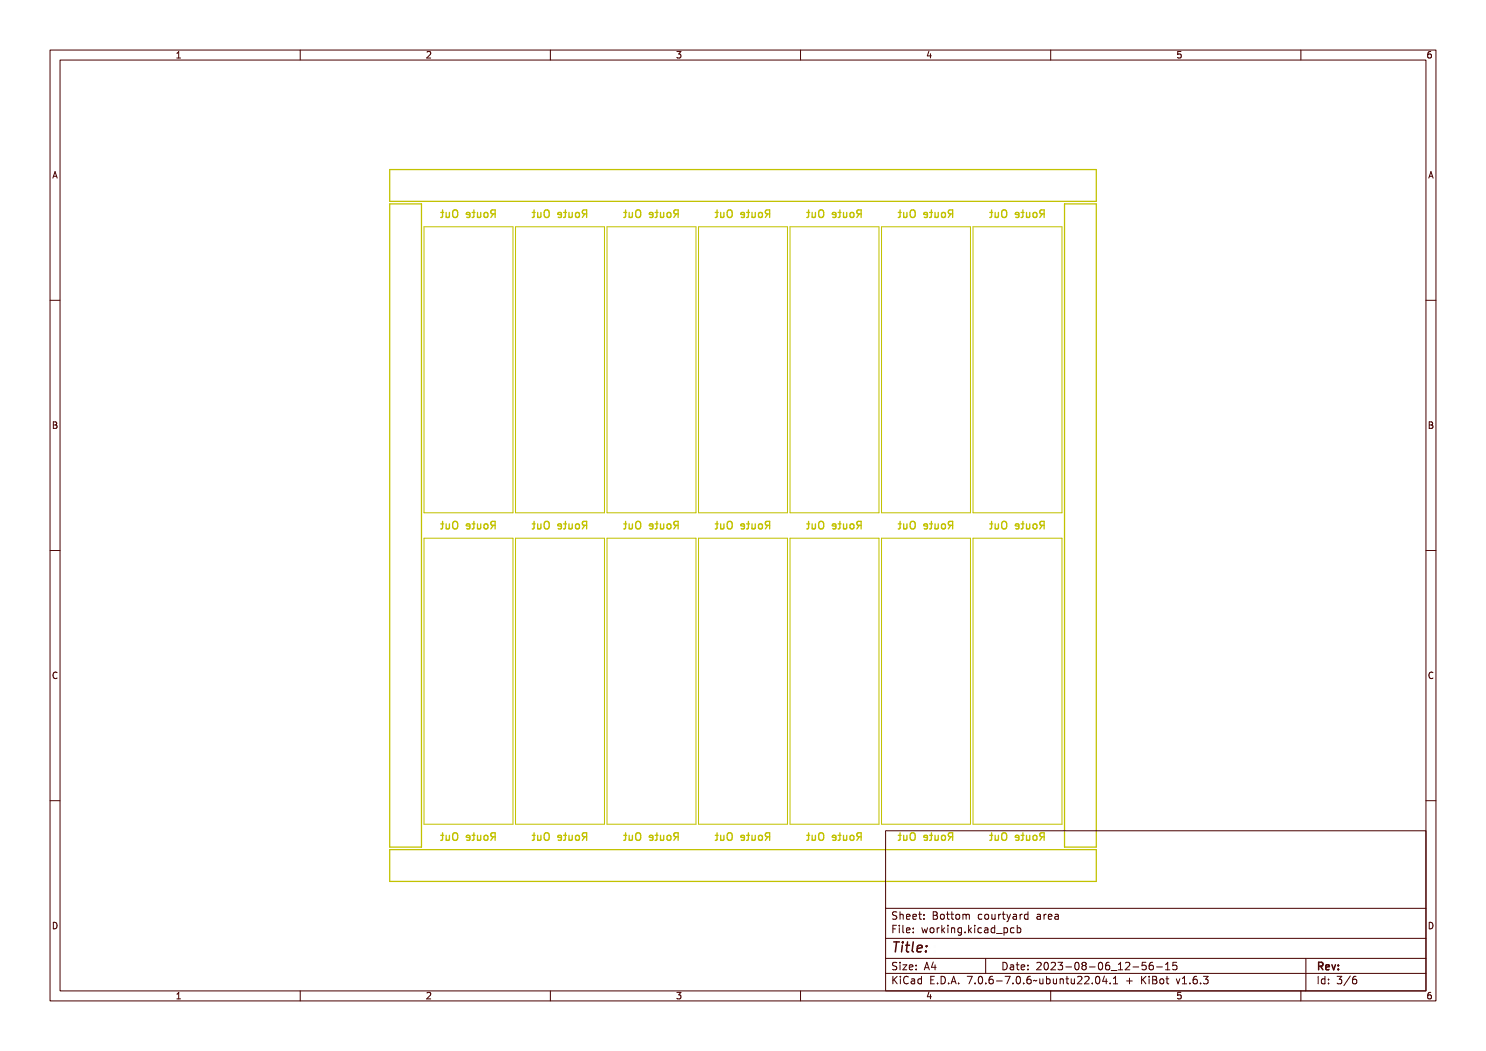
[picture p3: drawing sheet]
<svg xmlns="http://www.w3.org/2000/svg" width="297mm" height="210mm" viewBox="0 0 297 210" stroke-linecap="round" stroke-linejoin="round" font-family="sans-serif">
<defs><g id="words">
<text font-size="2.7" fill="#480000" x="178" y="190.3">Title:</text>
<g font-size="2" fill="#c2c200">
<text x="88.2" y="43.5">Route Out</text>
<text x="106.5" y="43.5">Route Out</text>
<text x="124.8" y="43.5">Route Out</text>
<text x="143" y="43.5">Route Out</text>
<text x="161.3" y="43.5">Route Out</text>
<text x="179.6" y="43.5">Route Out</text>
<text x="197.9" y="43.5">Route Out</text>
<text x="88.2" y="105.8">Route Out</text>
<text x="106.5" y="105.8">Route Out</text>
<text x="124.8" y="105.8">Route Out</text>
<text x="143" y="105.8">Route Out</text>
<text x="161.3" y="105.8">Route Out</text>
<text x="179.6" y="105.8">Route Out</text>
<text x="197.9" y="105.8">Route Out</text>
<text x="88.2" y="168">Route Out</text>
<text x="106.5" y="168">Route Out</text>
<text x="124.8" y="168">Route Out</text>
<text x="143" y="168">Route Out</text>
<text x="161.3" y="168">Route Out</text>
<text x="179.6" y="168">Route Out</text>
<text x="197.9" y="168">Route Out</text>
</g>
<g font-size="2" fill="#480000">
<text x="178" y="183.7">Sheet: Bottom courtyard area</text>
<text x="178" y="186.5">File: working.kicad_pcb</text>
<text x="178" y="193.9">Size: A4</text>
<text x="178" y="196.6">KiCad E.D.A. 7.0.6-7.0.6~ubuntu22.04.1 + KiBot v1.6.3</text>
<text x="200" y="193.9">Date: 2023-08-06_12-56-15</text>
<text x="263" y="196.6">Id: 3/6</text>
<text x="263" y="193.9">Rev:</text>
</g>
<g font-size="1.7" fill="#480000">
<text x="35" y="11.7">1</text>
<text x="85" y="11.7">2</text>
<text x="135" y="11.7">3</text>
<text x="185" y="11.7">4</text>
<text x="235" y="11.7">5</text>
<text x="285" y="11.7">6</text>
<text x="10.5" y="35.7">A</text>
<text x="285.5" y="35.7">A</text>
<text x="10.5" y="85.6">B</text>
<text x="285.5" y="85.6">B</text>
<text x="10.5" y="135.7">C</text>
<text x="285.5" y="135.7">C</text>
<text x="10.5" y="185.6">D</text>
<text x="285.5" y="185.6">D</text>
<text x="35" y="199.7">1</text>
<text x="85" y="199.7">2</text>
<text x="135" y="199.7">3</text>
<text x="185" y="199.7">4</text>
<text x="235" y="199.7">5</text>
<text x="285" y="199.7">6</text>
</g>
</g></defs>
<g fill="none" stroke="#c2c200" stroke-width=".2">
<path d="M84.7 45.3h17.8v57.2h-17.8zM103 45.3h17.8v57.2h-17.8zM121.3 45.3h17.8v57.2h-17.8zM139.6 45.3h17.8v57.2h-17.8zM157.9 45.3h17.8v57.2h-17.8zM176.2 45.3h17.8v57.2h-17.8zM194.5 45.3h17.8v57.2h-17.8zM84.7 107.5h17.8v57.2h-17.8zM103 107.5h17.8v57.2h-17.8zM121.3 107.5h17.8v57.2h-17.8zM139.6 107.5h17.8v57.2h-17.8zM157.9 107.5h17.8v57.2h-17.8z"/>
<path d="M176.2 107.5h17.8v57.2h-17.8zM194.5 107.5h17.8v57.2h-17.8z"/>
</g>
<path d="M77.9 33.9h141.2v6.3h-141.2zM77.9 40.7h6.3v128.6h-6.3zM212.8 40.7h6.3v128.6h-6.3zM77.9 169.8h141.2v6.3h-141.2z" fill="none" stroke="#c2c200" stroke-width=".25"/>
<g fill="none" stroke="#c2c200" stroke-width=".27">
<path d="M88.3 42.1a.74 .74 0 0 1 .9 .2v.3l-.3 .2 .5 .7h-.2l-.3-.5-.2-.1h-.2v.6h-.2zM88.5 42.2h.2a.26 .26 0 0 1 .3 .3 .26 .26 0 0 1-.3 .2h-.2zM89.8 42.7l.1-.1a.4 .4 0 0 1 .4 .4 .4 .4 0 0 1-.4 .4l-.2-.2zM90.8 42.4h.2v.8l.2 .2 .2-.2 .1-.8h.1v1.1h-.1v-.1a.36 .36 0 0 1-.5 .1 .36 .36 0 0 1-.2-.4zM92.2 42.1h.2v.3h.4v.2h-.4v.7l.4 .1v.1h-.4l-.1-.2-.1-.7h-.3v-.2h.3zM93.3 42.6a.49 .49 0 0 1 .6-.1 .49 .49 0 0 1 .2 .5h-.8a.42 .42 0 0 0 .3 .4 .42 .42 0 0 0 .5-.1 .48 .48 0 0 1-.5 .3 .48 .48 0 0 1-.4-.3zM93.4 42.6h.4l.1 .3h-.5zM95.8 42.1a.54 .54 0 0 1 .6 .1 .54 .54 0 0 1 .2 .6 .54 .54 0 0 1-.5 .8 .54 .54 0 0 1-.5-.8zM95.9 42.2a.57 .57 0 0 1 .4 .9l-.1 .3a.57 .57 0 0 1-.4-1zM96.9 42.4h.1l.1 .8 .2 .2 .2-.2v-.8h.2v1.1h-.2v-.1a.36 .36 0 0 1-.4 .1 .36 .36 0 0 1-.2-.4zM98.3 42.1h.2v.3h.4v.2h-.4v.7l.4 .1v.1h-.4l-.2-.2v-.7h-.3v-.2h.3zM106.6 42.1a.74 .74 0 0 1 .9 .2v.3l-.3 .2 .5 .7h-.2l-.3-.5-.2-.1h-.2v.6h-.2z"/>
<path d="M106.8 42.2h.2a.26 .26 0 0 1 .3 .3 .26 .26 0 0 1-.3 .2h-.2zM108.1 42.7l.1-.1a.4 .4 0 0 1 .4 .4 .4 .4 0 0 1-.4 .4l-.2-.2zM109.1 42.4h.2v.8l.2 .2 .2-.2v-.8h.2v1.1h-.2v-.1a.36 .36 0 0 1-.4 .1 .36 .36 0 0 1-.2-.4zM110.5 42.1h.2v.3h.4v.2h-.4v.7l.4 .1v.1h-.4l-.1-.2-.1-.7h-.3v-.2h.3zM111.6 42.6a.49 .49 0 0 1 .6-.1 .49 .49 0 0 1 .2 .5h-.8a.42 .42 0 0 0 .3 .4 .42 .42 0 0 0 .5-.1 .48 .48 0 0 1-.5 .3 .48 .48 0 0 1-.4-.3zM111.7 42.6h.4l.1 .3h-.6zM114.1 42.1a.54 .54 0 0 1 .6 .1 .54 .54 0 0 1 .1 .6 .54 .54 0 0 1-.4 .8 .54 .54 0 0 1-.5-.8zM114.2 42.2a.57 .57 0 0 1 .4 .9l-.1 .3a.57 .57 0 0 1-.4-1zM115.2 42.4h.1v.8l.2 .2 .3-.2v-.8h.2v1.1h-.2v-.1a.36 .36 0 0 1-.4 .1 .36 .36 0 0 1-.2-.4zM116.6 42.1h.2v.3h.4v.2h-.4v.7l.4 .1v.1h-.4l-.2-.2v-.7h-.3v-.2h.3zM124.9 42.1a.74 .74 0 0 1 .9 .2v.3l-.3 .2 .5 .7h-.2l-.3-.5-.2-.1h-.2v.6h-.2zM125.1 42.2h.2a.26 .26 0 0 1 .3 .3 .26 .26 0 0 1-.3 .2h-.2z"/>
<path d="M126.4 42.7l.1-.1a.4 .4 0 0 1 .4 .4 .4 .4 0 0 1-.4 .4l-.2-.2zM127.4 42.4h.2v.8l.2 .2 .2-.2v-.8h.2v1.1h-.2v-.1a.36 .36 0 0 1-.4 .1 .36 .36 0 0 1-.2-.4zM128.8 42.1h.2v.3h.4v.2h-.4v.7l.4 .1v.1h-.4l-.2-.2v-.7h-.3v-.2h.3zM129.9 42.6a.49 .49 0 0 1 .6-.1 .49 .49 0 0 1 .2 .5h-.8a.42 .42 0 0 0 .3 .4 .42 .42 0 0 0 .5-.1 .48 .48 0 0 1-.5 .3 .48 .48 0 0 1-.4-.3zM130 42.6h.4l.1 .3h-.6zM132.4 42.1a.54 .54 0 0 1 .6 .1 .54 .54 0 0 1 .1 .6 .54 .54 0 0 1-.5 .8 .54 .54 0 0 1-.5-.8zM132.5 42.2a.57 .57 0 0 1 .4 .9l-.1 .3a.57 .57 0 0 1-.4-1zM133.4 42.4h.2v.8l.2 .2 .3-.2v-.8h.2v1.1h-.2v-.1a.36 .36 0 0 1-.4 .1 .36 .36 0 0 1-.3-.4zM134.9 42.1h.2v.3h.4v.2h-.4v.7l.4 .1v.1h-.4l-.2-.2v-.7h-.3v-.2h.3zM143.2 42.1a.74 .74 0 0 1 .9 .2v.3l-.3 .2 .5 .7h-.3l-.2-.5-.2-.1h-.2v.6h-.2zM143.4 42.2h.2a.26 .26 0 0 1 .3 .3 .26 .26 0 0 1-.3 .2h-.2zM144.7 42.7v-.1a.4 .4 0 0 1 .4 .4 .4 .4 0 0 1-.4 .4l-.1-.2z"/>
<path d="M145.7 42.4h.1l.1 .8 .2 .2 .2-.2v-.8h.2v1.1h-.2v-.1a.36 .36 0 0 1-.4 .1 .36 .36 0 0 1-.2-.4zM147.1 42.1h.2v.3h.4v.2h-.4v.7l.4 .1v.1h-.4l-.2-.2v-.7h-.3v-.2h.3zM148.2 42.6a.49 .49 0 0 1 .6-.1 .49 .49 0 0 1 .2 .5h-.8a.42 .42 0 0 0 .3 .4 .42 .42 0 0 0 .4-.1 .48 .48 0 0 1-.4 .3 .48 .48 0 0 1-.4-.3zM148.3 42.6h.3l.2 .3h-.6zM150.7 42.1a.54 .54 0 0 1 .6 .1 .54 .54 0 0 1 .1 .6 .54 .54 0 0 1-.5 .8 .54 .54 0 0 1-.5-.8zM150.8 42.2a.57 .57 0 0 1 .4 .9l-.1 .3a.57 .57 0 0 1-.4-1zM151.7 42.4h.2v.8l.2 .2 .3-.2v-.8h.2v1.1h-.2v-.1a.36 .36 0 0 1-.5 .1 .36 .36 0 0 1-.2-.4zM153.2 42.1h.2v.3h.4v.2h-.4v.7l.4 .1v.1h-.4l-.2-.2v-.7h-.3v-.2h.3zM161.5 42.1a.74 .74 0 0 1 .9 .2v.3l-.3 .2 .4 .7h-.2l-.2-.5-.2-.1h-.2v.6h-.2zM161.7 42.2h.2a.26 .26 0 0 1 .3 .3 .26 .26 0 0 1-.3 .2h-.2zM162.9 42.7l.1-.1a.4 .4 0 0 1 .4 .4 .4 .4 0 0 1-.4 .4l-.1-.2zM163.9 42.4h.2v.8l.2 .2 .3-.2v-.8h.2v1.1h-.2v-.1a.36 .36 0 0 1-.4 .1 .36 .36 0 0 1-.3-.4z"/>
<path d="M165.4 42.1h.2v.3h.4v.2h-.4v.7l.4 .1v.1h-.4l-.2-.2v-.7h-.3v-.2h.3zM166.4 42.6a.49 .49 0 0 1 .6-.1 .49 .49 0 0 1 .3 .5h-.8a.42 .42 0 0 0 .3 .4 .42 .42 0 0 0 .4-.1 .48 .48 0 0 1-.4 .3 .48 .48 0 0 1-.4-.3zM166.6 42.6h.3l.2 .3h-.6zM168.9 42.1a.54 .54 0 0 1 .7 .1 .54 .54 0 0 1 .1 .6 .54 .54 0 0 1-.5 .8 .54 .54 0 0 1-.5-.8zM169.1 42.2a.57 .57 0 0 1 .4 .9l-.2 .3a.57 .57 0 0 1-.3-1zM170 42.4h.2v.8l.2 .2 .3-.2v-.8h.2v1.1h-.2v-.1a.36 .36 0 0 1-.5 .1 .36 .36 0 0 1-.2-.4zM171.5 42.1h.1v.3h.4v.2h-.4l.1 .7 .3 .1v.1h-.3l-.2-.2v-.7h-.3v-.2h.3zM179.8 42.1a.74 .74 0 0 1 .8 .2l.1 .3-.3 .2 .4 .7h-.2l-.2-.5-.3-.1h-.1v.6h-.2zM180 42.2h.2a.26 .26 0 0 1 .3 .3 .26 .26 0 0 1-.3 .2h-.2zM181.2 42.7l.1-.1a.4 .4 0 0 1 .4 .4 .4 .4 0 0 1-.4 .4l-.1-.2zM182.2 42.4h.2v.8l.2 .2 .3-.2v-.8h.2v1.1h-.2v-.1a.36 .36 0 0 1-.4 .1 .36 .36 0 0 1-.3-.4zM183.7 42.1h.2v.3h.4v.2h-.4v.7l.4 .1v.1h-.4l-.2-.2v-.7h-.3v-.2h.3z"/>
<path d="M184.7 42.6a.49 .49 0 0 1 .6-.1 .49 .49 0 0 1 .3 .5h-.8a.42 .42 0 0 0 .3 .4 .42 .42 0 0 0 .4-.1 .48 .48 0 0 1-.4 .3 .48 .48 0 0 1-.4-.3zM184.9 42.6h.3l.2 .3h-.6zM187.2 42.1a.54 .54 0 0 1 .7 .1 .54 .54 0 0 1 .1 .6 .54 .54 0 0 1-.5 .8 .54 .54 0 0 1-.5-.8zM187.4 42.2a.57 .57 0 0 1 .4 .9l-.2 .3a.57 .57 0 0 1-.3-1zM188.3 42.4h.2v.8l.2 .2 .2-.2 .1-.8h.1v1.1h-.1v-.1a.36 .36 0 0 1-.5 .1 .36 .36 0 0 1-.2-.4zM189.7 42.1h.2v.3h.4v.2h-.4v.7l.4 .1v.1h-.4l-.1-.2-.1-.7h-.3v-.2h.3zM198.1 42.1a.74 .74 0 0 1 .8 .2v.3l-.2 .2 .4 .7h-.2l-.2-.5-.3-.1h-.2v.6h-.1zM198.2 42.2h.3a.26 .26 0 0 1 .3 .3 .26 .26 0 0 1-.3 .2h-.3zM199.5 42.7l.1-.1a.4 .4 0 0 1 .4 .4 .4 .4 0 0 1-.4 .4l-.1-.2zM200.5 42.4h.2v.8l.2 .2 .3-.2v-.8h.2v1.1h-.2v-.1a.36 .36 0 0 1-.5 .1 .36 .36 0 0 1-.2-.4zM202 42.1h.2v.3h.4v.2h-.4v.7l.4 .1v.1h-.4l-.2-.2v-.7h-.3v-.2h.3zM203 42.6a.49 .49 0 0 1 .6-.1 .49 .49 0 0 1 .3 .5h-.8a.42 .42 0 0 0 .2 .4 .42 .42 0 0 0 .5-.1 .48 .48 0 0 1-.4 .3 .48 .48 0 0 1-.5-.3z"/>
<path d="M203.2 42.6h.3l.2 .3h-.6zM205.5 42.1a.54 .54 0 0 1 .6 .1 .54 .54 0 0 1 .2 .6 .54 .54 0 0 1-.5 .8 .54 .54 0 0 1-.5-.8zM205.7 42.2a.57 .57 0 0 1 .3 .9l-.1 .3a.57 .57 0 0 1-.4-1zM206.6 42.4h.2v.8l.2 .2 .2-.2 .1-.8h.1v1.1h-.1v-.1a.36 .36 0 0 1-.5 .1 .36 .36 0 0 1-.2-.4zM208 42.1h.2v.3h.4v.2h-.4v.7l.4 .1v.1h-.4l-.1-.2-.1-.7h-.3v-.2h.3zM88.3 104.3a.74 .74 0 0 1 .9 .2v.3l-.3 .3 .5 .7h-.2l-.3-.5-.2-.2h-.2v.7h-.2zM88.5 104.5h.2a.26 .26 0 0 1 .3 .2 .26 .26 0 0 1-.3 .3h-.2zM89.8 104.9l.1-.1a.4 .4 0 0 1 .4 .4 .4 .4 0 0 1-.4 .4l-.2-.2zM90.8 104.7h.2v.8l.2 .1 .2-.2 .1-.7h.1v1.1h-.1v-.2a.36 .36 0 0 1-.5 .2 .36 .36 0 0 1-.2-.5zM92.2 104.3h.2v.4h.4v.1h-.4v.7l.4 .1v.2l-.4-.1-.1-.1-.1-.8h-.3v-.1h.3zM93.3 104.8a.49 .49 0 0 1 .6-.1 .49 .49 0 0 1 .2 .6h-.8a.42 .42 0 0 0 .3 .3 .42 .42 0 0 0 .5-.1 .48 .48 0 0 1-.5 .3 .48 .48 0 0 1-.4-.3zM93.4 104.9l.4-.1 .1 .3h-.5z"/>
<path d="M95.8 104.3a.54 .54 0 0 1 .6 .1 .54 .54 0 0 1 .2 .6 .54 .54 0 0 1-.5 .8 .54 .54 0 0 1-.5-.8zM95.9 104.5a.57 .57 0 0 1 .4 .9l-.1 .2a.57 .57 0 0 1-.4-.9zM96.9 104.7h.1l.1 .8 .2 .1 .2-.2v-.7h.2v1.1h-.2v-.2a.36 .36 0 0 1-.4 .2 .36 .36 0 0 1-.2-.5zM98.3 104.3h.2v.4h.4v.1h-.4v.7l.4 .1v.2l-.4-.1-.2-.1v-.8h-.3v-.1h.3zM106.6 104.3a.74 .74 0 0 1 .9 .2v.3l-.3 .3 .5 .7h-.2l-.3-.5-.2-.2h-.2v.7h-.2zM106.8 104.5h.2a.26 .26 0 0 1 .3 .2 .26 .26 0 0 1-.3 .3h-.2zM108.1 104.9l.1-.1a.4 .4 0 0 1 .4 .4 .4 .4 0 0 1-.4 .4l-.2-.2zM109.1 104.7h.2v.8l.2 .1 .2-.2v-.7h.2v1.1h-.2v-.2a.36 .36 0 0 1-.4 .2 .36 .36 0 0 1-.2-.5zM110.5 104.3h.2v.4h.4v.1h-.4v.7l.4 .1v.2l-.4-.1-.1-.1-.1-.8h-.3v-.1h.3zM111.6 104.8a.49 .49 0 0 1 .6-.1 .49 .49 0 0 1 .2 .6h-.8a.42 .42 0 0 0 .3 .3 .42 .42 0 0 0 .5-.1 .48 .48 0 0 1-.5 .3 .48 .48 0 0 1-.4-.3zM111.7 104.9l.4-.1 .1 .3h-.6zM114.1 104.3a.54 .54 0 0 1 .6 .1 .54 .54 0 0 1 .1 .6 .54 .54 0 0 1-.4 .8 .54 .54 0 0 1-.5-.8z"/>
<path d="M114.2 104.5a.57 .57 0 0 1 .4 .9l-.1 .2a.57 .57 0 0 1-.4-.9zM115.2 104.7h.1v.8l.2 .1 .3-.2v-.7h.2v1.1h-.2v-.2a.36 .36 0 0 1-.4 .2 .36 .36 0 0 1-.2-.5zM116.6 104.3h.2v.4h.4v.1h-.4v.7l.4 .1v.2l-.4-.1-.2-.1v-.8h-.3v-.1h.3zM124.9 104.3a.74 .74 0 0 1 .9 .2v.3l-.3 .3 .5 .7h-.2l-.3-.5-.2-.2h-.2v.7h-.2zM125.1 104.5h.2a.26 .26 0 0 1 .3 .2 .26 .26 0 0 1-.3 .3h-.2zM126.4 104.9l.1-.1a.4 .4 0 0 1 .4 .4 .4 .4 0 0 1-.4 .4l-.2-.2zM127.4 104.7h.2v.8l.2 .1 .2-.2v-.7h.2v1.1h-.2v-.2a.36 .36 0 0 1-.4 .2 .36 .36 0 0 1-.2-.5zM128.8 104.3h.2v.4h.4v.1h-.4v.7l.4 .1v.2l-.4-.1-.2-.1v-.8h-.3v-.1h.3zM129.9 104.8a.49 .49 0 0 1 .6-.1 .49 .49 0 0 1 .2 .6h-.8a.42 .42 0 0 0 .3 .3 .42 .42 0 0 0 .5-.1 .48 .48 0 0 1-.5 .3 .48 .48 0 0 1-.4-.3zM130 104.9l.4-.1 .1 .3h-.6zM132.4 104.3a.54 .54 0 0 1 .6 .1 .54 .54 0 0 1 .1 .6 .54 .54 0 0 1-.5 .8 .54 .54 0 0 1-.5-.8zM132.5 104.5a.57 .57 0 0 1 .4 .9l-.1 .2a.57 .57 0 0 1-.4-.9z"/>
<path d="M133.4 104.7h.2v.8l.2 .1 .3-.2v-.7h.2v1.1h-.2v-.2a.36 .36 0 0 1-.4 .2 .36 .36 0 0 1-.3-.5zM134.9 104.3h.2v.4h.4v.1h-.4v.7l.4 .1v.2l-.4-.1-.2-.1v-.8h-.3v-.1h.3zM143.2 104.3a.74 .74 0 0 1 .9 .2v.3l-.3 .3 .5 .7h-.3l-.2-.5-.2-.2h-.2v.7h-.2zM143.4 104.5h.2a.26 .26 0 0 1 .3 .2 .26 .26 0 0 1-.3 .3h-.2zM144.7 104.9v-.1a.4 .4 0 0 1 .4 .4 .4 .4 0 0 1-.4 .4l-.1-.2zM145.7 104.7h.1l.1 .8 .2 .1 .2-.2v-.7h.2v1.1h-.2v-.2a.36 .36 0 0 1-.4 .2 .36 .36 0 0 1-.2-.5zM147.1 104.3h.2v.4h.4v.1h-.4v.7l.4 .1v.2l-.4-.1-.2-.1v-.8h-.3v-.1h.3zM148.2 104.8a.49 .49 0 0 1 .6-.1 .49 .49 0 0 1 .2 .6h-.8a.42 .42 0 0 0 .3 .3 .42 .42 0 0 0 .4-.1 .48 .48 0 0 1-.4 .3 .48 .48 0 0 1-.4-.3zM148.3 104.9l.3-.1 .2 .3h-.6zM150.7 104.3a.54 .54 0 0 1 .6 .1 .54 .54 0 0 1 .1 .6 .54 .54 0 0 1-.5 .8 .54 .54 0 0 1-.5-.8zM150.8 104.5a.57 .57 0 0 1 .4 .9l-.1 .2a.57 .57 0 0 1-.4-.9zM151.7 104.7h.2v.8l.2 .1 .3-.2v-.7h.2v1.1h-.2v-.2a.36 .36 0 0 1-.5 .2 .36 .36 0 0 1-.2-.5z"/>
<path d="M153.2 104.3h.2v.4h.4v.1h-.4v.7l.4 .1v.2l-.4-.1-.2-.1v-.8h-.3v-.1h.3zM161.5 104.3a.74 .74 0 0 1 .9 .2v.3l-.3 .3 .4 .7h-.2l-.2-.5-.2-.2h-.2v.7h-.2zM161.7 104.5h.2a.26 .26 0 0 1 .3 .2 .26 .26 0 0 1-.3 .3h-.2zM162.9 104.9l.1-.1a.4 .4 0 0 1 .4 .4 .4 .4 0 0 1-.4 .4l-.1-.2zM163.9 104.7h.2v.8l.2 .1 .3-.2v-.7h.2v1.1h-.2v-.2a.36 .36 0 0 1-.4 .2 .36 .36 0 0 1-.3-.5zM165.4 104.3h.2v.4h.4v.1h-.4v.7l.4 .1v.2l-.4-.1-.2-.1v-.8h-.3v-.1h.3zM166.4 104.8a.49 .49 0 0 1 .6-.1 .49 .49 0 0 1 .3 .6h-.8a.42 .42 0 0 0 .3 .3 .42 .42 0 0 0 .4-.1 .48 .48 0 0 1-.4 .3 .48 .48 0 0 1-.4-.3zM166.6 104.9l.3-.1 .2 .3h-.6zM168.9 104.3a.54 .54 0 0 1 .7 .1 .54 .54 0 0 1 .1 .6 .54 .54 0 0 1-.5 .8 .54 .54 0 0 1-.5-.8zM169.1 104.5a.57 .57 0 0 1 .4 .9l-.2 .2a.57 .57 0 0 1-.3-.9zM170 104.7h.2v.8l.2 .1 .3-.2v-.7h.2v1.1h-.2v-.2a.36 .36 0 0 1-.5 .2 .36 .36 0 0 1-.2-.5zM171.5 104.3h.1v.4h.4v.1h-.4l.1 .7 .3 .1v.2l-.3-.1-.2-.1v-.8h-.3v-.1h.3z"/>
<path d="M179.8 104.3a.74 .74 0 0 1 .8 .2l.1 .3-.3 .3 .4 .7h-.2l-.2-.5-.3-.2h-.1v.7h-.2zM180 104.5h.2a.26 .26 0 0 1 .3 .2 .26 .26 0 0 1-.3 .3h-.2zM181.2 104.9l.1-.1a.4 .4 0 0 1 .4 .4 .4 .4 0 0 1-.4 .4l-.1-.2zM182.2 104.7h.2v.8l.2 .1 .3-.2v-.7h.2v1.1h-.2v-.2a.36 .36 0 0 1-.4 .2 .36 .36 0 0 1-.3-.5zM183.7 104.3h.2v.4h.4v.1h-.4v.7l.4 .1v.2l-.4-.1-.2-.1v-.8h-.3v-.1h.3zM184.7 104.8a.49 .49 0 0 1 .6-.1 .49 .49 0 0 1 .3 .6h-.8a.42 .42 0 0 0 .3 .3 .42 .42 0 0 0 .4-.1 .48 .48 0 0 1-.4 .3 .48 .48 0 0 1-.4-.3zM184.9 104.9l.3-.1 .2 .3h-.6zM187.2 104.3a.54 .54 0 0 1 .7 .1 .54 .54 0 0 1 .1 .6 .54 .54 0 0 1-.5 .8 .54 .54 0 0 1-.5-.8zM187.4 104.5a.57 .57 0 0 1 .4 .9l-.2 .2a.57 .57 0 0 1-.3-.9zM188.3 104.7h.2v.8l.2 .1 .2-.2 .1-.7h.1v1.1h-.1v-.2a.36 .36 0 0 1-.5 .2 .36 .36 0 0 1-.2-.5zM189.7 104.3h.2v.4h.4v.1h-.4v.7l.4 .1v.2l-.4-.1-.1-.1-.1-.8h-.3v-.1h.3zM198.1 104.3a.74 .74 0 0 1 .8 .2v.3l-.2 .3 .4 .7h-.2l-.2-.5-.3-.2h-.2v.7h-.1z"/>
<path d="M198.2 104.5h.3a.26 .26 0 0 1 .3 .2 .26 .26 0 0 1-.3 .3h-.3zM199.5 104.9l.1-.1a.4 .4 0 0 1 .4 .4 .4 .4 0 0 1-.4 .4l-.1-.2zM200.5 104.7h.2v.8l.2 .1 .3-.2v-.7h.2v1.1h-.2v-.2a.36 .36 0 0 1-.5 .2 .36 .36 0 0 1-.2-.5zM202 104.3h.2v.4h.4v.1h-.4v.7l.4 .1v.2l-.4-.1-.2-.1v-.8h-.3v-.1h.3zM203 104.8a.49 .49 0 0 1 .6-.1 .49 .49 0 0 1 .3 .6h-.8a.42 .42 0 0 0 .2 .3 .42 .42 0 0 0 .5-.1 .48 .48 0 0 1-.4 .3 .48 .48 0 0 1-.5-.3zM203.2 104.9l.3-.1 .2 .3h-.6zM205.5 104.3a.54 .54 0 0 1 .6 .1 .54 .54 0 0 1 .2 .6 .54 .54 0 0 1-.5 .8 .54 .54 0 0 1-.5-.8zM205.7 104.5a.57 .57 0 0 1 .3 .9l-.1 .2a.57 .57 0 0 1-.4-.9zM206.6 104.7h.2v.8l.2 .1 .2-.2 .1-.7h.1v1.1h-.1v-.2a.36 .36 0 0 1-.5 .2 .36 .36 0 0 1-.2-.5zM208 104.3h.2v.4h.4v.1h-.4v.7l.4 .1v.2l-.4-.1-.1-.1-.1-.8h-.3v-.1h.3zM88.3 166.5a.74 .74 0 0 1 .9 .3v.3l-.3 .2 .5 .7h-.2l-.3-.5-.2-.1h-.2v.6h-.2zM88.5 166.7h.2a.26 .26 0 0 1 .3 .2 .26 .26 0 0 1-.3 .3h-.2z"/>
<path d="M89.8 167.1l.1-.1a.4 .4 0 0 1 .4 .4 .4 .4 0 0 1-.4 .4l-.2-.2zM90.8 166.9h.2v.8l.2 .2 .2-.2 .1-.8h.1v1.1h-.1v-.2a.36 .36 0 0 1-.5 .2 .36 .36 0 0 1-.2-.4zM92.2 166.6h.2v.3h.4v.1h-.4v.7l.4 .1v.2h-.4l-.1-.2-.1-.8h-.3v-.1h.3zM93.3 167a.49 .49 0 0 1 .6-.1 .49 .49 0 0 1 .2 .6h-.8a.42 .42 0 0 0 .3 .4 .42 .42 0 0 0 .5-.1 .48 .48 0 0 1-.5 .2 .48 .48 0 0 1-.4-.3zM93.4 167.1l.4-.1 .1 .3h-.5zM95.8 166.6a.54 .54 0 0 1 .6 0 .54 .54 0 0 1 .2 .7 .54 .54 0 0 1-.5 .7 .54 .54 0 0 1-.5-.7zM95.9 166.7a.57 .57 0 0 1 .4 .9l-.1 .2a.57 .57 0 0 1-.4-.9zM96.9 166.9h.1l.1 .8 .2 .2 .2-.2v-.8h.2v1.1h-.2v-.2a.36 .36 0 0 1-.4 .2 .36 .36 0 0 1-.2-.4zM98.3 166.6h.2v.3h.4v.1h-.4v.7l.4 .1v.2h-.4l-.2-.2v-.8h-.3v-.1h.3zM106.6 166.5a.74 .74 0 0 1 .9 .3v.3l-.3 .2 .5 .7h-.2l-.3-.5-.2-.1h-.2v.6h-.2zM106.8 166.7h.2a.26 .26 0 0 1 .3 .2 .26 .26 0 0 1-.3 .3h-.2zM108.1 167.1l.1-.1a.4 .4 0 0 1 .4 .4 .4 .4 0 0 1-.4 .4l-.2-.2z"/>
<path d="M109.1 166.9h.2v.8l.2 .2 .2-.2v-.8h.2v1.1h-.2v-.2a.36 .36 0 0 1-.4 .2 .36 .36 0 0 1-.2-.4zM110.5 166.6h.2v.3h.4v.1h-.4v.7l.4 .1v.2h-.4l-.1-.2-.1-.8h-.3v-.1h.3zM111.6 167a.49 .49 0 0 1 .6-.1 .49 .49 0 0 1 .2 .6h-.8a.42 .42 0 0 0 .3 .4 .42 .42 0 0 0 .5-.1 .48 .48 0 0 1-.5 .2 .48 .48 0 0 1-.4-.3zM111.7 167.1l.4-.1 .1 .3h-.6zM114.1 166.6a.54 .54 0 0 1 .6 0 .54 .54 0 0 1 .1 .7 .54 .54 0 0 1-.4 .7 .54 .54 0 0 1-.5-.7zM114.2 166.7a.57 .57 0 0 1 .4 .9l-.1 .2a.57 .57 0 0 1-.4-.9zM115.2 166.9h.1v.8l.2 .2 .3-.2v-.8h.2v1.1h-.2v-.2a.36 .36 0 0 1-.4 .2 .36 .36 0 0 1-.2-.4zM116.6 166.6h.2v.3h.4v.1h-.4v.7l.4 .1v.2h-.4l-.2-.2v-.8h-.3v-.1h.3zM124.9 166.5a.74 .74 0 0 1 .9 .3v.3l-.3 .2 .5 .7h-.2l-.3-.5-.2-.1h-.2v.6h-.2zM125.1 166.7h.2a.26 .26 0 0 1 .3 .2 .26 .26 0 0 1-.3 .3h-.2zM126.4 167.1l.1-.1a.4 .4 0 0 1 .4 .4 .4 .4 0 0 1-.4 .4l-.2-.2zM127.4 166.9h.2v.8l.2 .2 .2-.2v-.8h.2v1.1h-.2v-.2a.36 .36 0 0 1-.4 .2 .36 .36 0 0 1-.2-.4z"/>
<path d="M128.8 166.6h.2v.3h.4v.1h-.4v.7l.4 .1v.2h-.4l-.2-.2v-.8h-.3v-.1h.3zM129.9 167a.49 .49 0 0 1 .6-.1 .49 .49 0 0 1 .2 .6h-.8a.42 .42 0 0 0 .3 .4 .42 .42 0 0 0 .5-.1 .48 .48 0 0 1-.5 .2 .48 .48 0 0 1-.4-.3zM130 167.1l.4-.1 .1 .3h-.6zM132.4 166.6a.54 .54 0 0 1 .6 0 .54 .54 0 0 1 .1 .7 .54 .54 0 0 1-.5 .7 .54 .54 0 0 1-.5-.7zM132.5 166.7a.57 .57 0 0 1 .4 .9l-.1 .2a.57 .57 0 0 1-.4-.9zM133.4 166.9h.2v.8l.2 .2 .3-.2v-.8h.2v1.1h-.2v-.2a.36 .36 0 0 1-.4 .2 .36 .36 0 0 1-.3-.4zM134.9 166.6h.2v.3h.4v.1h-.4v.7l.4 .1v.2h-.4l-.2-.2v-.8h-.3v-.1h.3zM143.2 166.5a.74 .74 0 0 1 .9 .3v.3l-.3 .2 .5 .7h-.3l-.2-.5-.2-.1h-.2v.6h-.2zM143.4 166.7h.2a.26 .26 0 0 1 .3 .2 .26 .26 0 0 1-.3 .3h-.2zM144.7 167.1v-.1a.4 .4 0 0 1 .4 .4 .4 .4 0 0 1-.4 .4l-.1-.2zM145.7 166.9h.1l.1 .8 .2 .2 .2-.2v-.8h.2v1.1h-.2v-.2a.36 .36 0 0 1-.4 .2 .36 .36 0 0 1-.2-.4zM147.1 166.6h.2v.3h.4v.1h-.4v.7l.4 .1v.2h-.4l-.2-.2v-.8h-.3v-.1h.3z"/>
<path d="M148.2 167a.49 .49 0 0 1 .6-.1 .49 .49 0 0 1 .2 .6h-.8a.42 .42 0 0 0 .3 .4 .42 .42 0 0 0 .4-.1 .48 .48 0 0 1-.4 .2 .48 .48 0 0 1-.4-.3zM148.3 167.1l.3-.1 .2 .3h-.6zM150.7 166.6a.54 .54 0 0 1 .6 0 .54 .54 0 0 1 .1 .7 .54 .54 0 0 1-.5 .7 .54 .54 0 0 1-.5-.7zM150.8 166.7a.57 .57 0 0 1 .4 .9l-.1 .2a.57 .57 0 0 1-.4-.9zM151.7 166.9h.2v.8l.2 .2 .3-.2v-.8h.2v1.1h-.2v-.2a.36 .36 0 0 1-.5 .2 .36 .36 0 0 1-.2-.4zM153.2 166.6h.2v.3h.4v.1h-.4v.7l.4 .1v.2h-.4l-.2-.2v-.8h-.3v-.1h.3zM161.5 166.5a.74 .74 0 0 1 .9 .3v.3l-.3 .2 .4 .7h-.2l-.2-.5-.2-.1h-.2v.6h-.2zM161.7 166.7h.2a.26 .26 0 0 1 .3 .2 .26 .26 0 0 1-.3 .3h-.2zM162.9 167.1l.1-.1a.4 .4 0 0 1 .4 .4 .4 .4 0 0 1-.4 .4l-.1-.2zM163.9 166.9h.2v.8l.2 .2 .3-.2v-.8h.2v1.1h-.2v-.2a.36 .36 0 0 1-.4 .2 .36 .36 0 0 1-.3-.4zM165.4 166.6h.2v.3h.4v.1h-.4v.7l.4 .1v.2h-.4l-.2-.2v-.8h-.3v-.1h.3zM166.4 167a.49 .49 0 0 1 .6-.1 .49 .49 0 0 1 .3 .6h-.8a.42 .42 0 0 0 .3 .4 .42 .42 0 0 0 .4-.1 .48 .48 0 0 1-.4 .2 .48 .48 0 0 1-.4-.3z"/>
<path d="M166.6 167.1l.3-.1 .2 .3h-.6zM168.9 166.6a.54 .54 0 0 1 .7 0 .54 .54 0 0 1 .1 .7 .54 .54 0 0 1-.5 .7 .54 .54 0 0 1-.5-.7zM169.1 166.7a.57 .57 0 0 1 .4 .9l-.2 .2a.57 .57 0 0 1-.3-.9zM170 166.9h.2v.8l.2 .2 .3-.2v-.8h.2v1.1h-.2v-.2a.36 .36 0 0 1-.5 .2 .36 .36 0 0 1-.2-.4zM171.5 166.6h.1v.3h.4v.1h-.4l.1 .7 .3 .1v.2h-.3l-.2-.2v-.8h-.3v-.1h.3zM179.8 166.5a.74 .74 0 0 1 .8 .3l.1 .3-.3 .2 .4 .7h-.2l-.2-.5-.3-.1h-.1v.6h-.2zM180 166.7h.2a.26 .26 0 0 1 .3 .2 .26 .26 0 0 1-.3 .3h-.2zM181.2 167.1l.1-.1a.4 .4 0 0 1 .4 .4 .4 .4 0 0 1-.4 .4l-.1-.2zM182.2 166.9h.2v.8l.2 .2 .3-.2v-.8h.2v1.1h-.2v-.2a.36 .36 0 0 1-.4 .2 .36 .36 0 0 1-.3-.4zM183.7 166.6h.2v.3h.4v.1h-.4v.7l.4 .1v.2h-.4l-.2-.2v-.8h-.3v-.1h.3zM184.7 167a.49 .49 0 0 1 .6-.1 .49 .49 0 0 1 .3 .6h-.8a.42 .42 0 0 0 .3 .4 .42 .42 0 0 0 .4-.1 .48 .48 0 0 1-.4 .2 .48 .48 0 0 1-.4-.3zM184.9 167.1l.3-.1 .2 .3h-.6z"/>
<path d="M187.2 166.6a.54 .54 0 0 1 .7 0 .54 .54 0 0 1 .1 .7 .54 .54 0 0 1-.5 .7 .54 .54 0 0 1-.5-.7zM187.4 166.7a.57 .57 0 0 1 .4 .9l-.2 .2a.57 .57 0 0 1-.3-.9zM188.3 166.9h.2v.8l.2 .2 .2-.2 .1-.8h.1v1.1h-.1v-.2a.36 .36 0 0 1-.5 .2 .36 .36 0 0 1-.2-.4zM189.7 166.6h.2v.3h.4v.1h-.4v.7l.4 .1v.2h-.4l-.1-.2-.1-.8h-.3v-.1h.3zM198.1 166.5a.74 .74 0 0 1 .8 .3v.3l-.2 .2 .4 .7h-.2l-.2-.5-.3-.1h-.2v.6h-.1zM198.2 166.7h.3a.26 .26 0 0 1 .3 .2 .26 .26 0 0 1-.3 .3h-.3zM199.5 167.1l.1-.1a.4 .4 0 0 1 .4 .4 .4 .4 0 0 1-.4 .4l-.1-.2zM200.5 166.9h.2v.8l.2 .2 .3-.2v-.8h.2v1.1h-.2v-.2a.36 .36 0 0 1-.5 .2 .36 .36 0 0 1-.2-.4zM202 166.6h.2v.3h.4v.1h-.4v.7l.4 .1v.2h-.4l-.2-.2v-.8h-.3v-.1h.3zM203 167a.49 .49 0 0 1 .6-.1 .49 .49 0 0 1 .3 .6h-.8a.42 .42 0 0 0 .2 .4 .42 .42 0 0 0 .5-.1 .48 .48 0 0 1-.4 .2 .48 .48 0 0 1-.5-.3zM203.2 167.1l.3-.1 .2 .3h-.6zM205.5 166.6a.54 .54 0 0 1 .6 0 .54 .54 0 0 1 .2 .7 .54 .54 0 0 1-.5 .7 .54 .54 0 0 1-.5-.7z"/>
<path d="M205.7 166.7a.57 .57 0 0 1 .3 .9l-.1 .2a.57 .57 0 0 1-.4-.9zM206.6 166.9h.2v.8l.2 .2 .2-.2 .1-.8h.1v1.1h-.1v-.2a.36 .36 0 0 1-.5 .2 .36 .36 0 0 1-.2-.4zM208 166.6h.2v.3h.4v.1h-.4v.7l.4 .1v.2h-.4l-.1-.2-.1-.8h-.3v-.1h.3z"/>
<circle cx="90" cy="42.9" r=".53"/>
<circle cx="108.3" cy="42.9" r=".53"/>
<circle cx="126.5" cy="42.9" r=".53"/>
<circle cx="144.8" cy="42.9" r=".53"/>
<circle cx="163.1" cy="42.9" r=".53"/>
<circle cx="181.4" cy="42.9" r=".53"/>
<circle cx="199.7" cy="42.9" r=".53"/>
<circle cx="90" cy="105.2" r=".53"/>
<circle cx="108.3" cy="105.2" r=".53"/>
<circle cx="126.5" cy="105.2" r=".53"/>
<circle cx="144.8" cy="105.2" r=".53"/>
<circle cx="163.1" cy="105.2" r=".53"/>
<circle cx="181.4" cy="105.2" r=".53"/>
<circle cx="199.7" cy="105.2" r=".53"/>
<circle cx="90" cy="167.4" r=".53"/>
<circle cx="108.3" cy="167.4" r=".53"/>
<circle cx="126.5" cy="167.4" r=".53"/>
<circle cx="144.8" cy="167.4" r=".53"/>
<circle cx="163.1" cy="167.4" r=".53"/>
<circle cx="181.4" cy="167.4" r=".53"/>
<circle cx="199.7" cy="167.4" r=".53"/>
</g>
<g fill="none" stroke="#480000" stroke-width=".2">
<path d="M10 10h277v190h-277zM12 12h273v186h-273zM60 10v2M110 10v2M160 10v2M210 10v2M260 10v2M10 60h2M285 60h2M10 110h2M285 110h2M10 160h2"/>
<path d="M285 160h2M177 166h108v32h-108zM60 198v2M110 198v2M160 198v2M177 181.5h108M177 187.5h108M177 191.5h108M177 194.5h108M178.1 195.2h.2v.6l.6-.6h.3l-.6 .6 .6 .8h-.2l-.5-.7-.2 .2v.5h-.2zM178.2 185h.9v.2h-.7v.4h.6v.2h-.6v.7h-.2zM178.3 182.4l.5-.1h.2v.2a.31 .31 0 0 0-.5-.1 .31 .31 0 0 0 0 .5 .5 .5 0 0 1 .6 .6 .5 .5 0 0 1-.8 .2l-.1-.2a.34 .34 0 0 0 .4 .1 .34 .34 0 0 0 .1-.5 .47 .47 0 0 1-.5-.2 .47 .47 0 0 1 .1-.5z"/>
<path d="M178.3 192.5l.5-.1h.2v.2a.31 .31 0 0 0-.5-.1 .31 .31 0 0 0 0 .5 .5 .5 0 0 1 .6 .6 .5 .5 0 0 1-.8 .2l-.1-.2a.34 .34 0 0 0 .4 .1 .34 .34 0 0 0 .1-.5 .47 .47 0 0 1-.5-.2 .47 .47 0 0 1 .1-.5zM179.4 182.2h.2v.6a.35 .35 0 0 1 .4-.1 .35 .35 0 0 1 .2 .4v.6h-.2v-.8h-.4v.8h-.2zM179.5 185.4h.4v.9h.4v.2h-.9v-.2h.3v-.8h-.2zM179.5 192.8h.4v.9h.4v.1h-.9v-.1h.3v-.8h-.2zM179.5 195.6h.4v.9h.4v.1h-.9v-.1h.3v-.8h-.2zM179.7 184.9h.2v.3h-.2zM179.7 192.3h.2v.3h-.2zM179.7 195.1h.2v.3h-.2zM180.6 184.9h.4v1.3l.4 .1v.2l-.5-.2v-1.2h-.3zM180.6 192.8h.8l-.6 .9h.6v.1h-.8l.6-.9h-.6zM180.7 182.8l.1-.1a.49 .49 0 0 1 .5 0 .49 .49 0 0 1 .2 .5h-.8a.42 .42 0 0 0 .3 .4 .42 .42 0 0 0 .4-.1 .47 .47 0 0 1-.4 .3 .47 .47 0 0 1-.4-.3zM180.7 195.4a.4 .4 0 0 1 .4-.3 .4 .4 0 0 1 .4 .3 .56 .56 0 0 0-.8 .4 .56 .56 0 0 0 .5 .7l.3-.1a.43 .43 0 0 1-.5 .3 .43 .43 0 0 1-.4-.4v-.6z"/>
<path d="M180.8 182.9l.4-.1 .1 .3h-.6zM181.8 195.6l.3-.1a.43 .43 0 0 1 .5 .5v.6h-.1v-.1a.38 .38 0 0 1-.5 .2 .38 .38 0 0 1-.2-.5 .38 .38 0 0 1 .4-.2h.3a.35 .35 0 0 0-.3-.4 .35 .35 0 0 0-.4 .2zM181.9 182.8l.1-.1a.49 .49 0 0 1 .5 0 .49 .49 0 0 1 .2 .5h-.8a.42 .42 0 0 0 .3 .4 .42 .42 0 0 0 .5-.1 .47 .47 0 0 1-.5 .3 .47 .47 0 0 1-.4-.3zM181.9 185.5l.1-.1a.49 .49 0 0 1 .5 0 .49 .49 0 0 1 .2 .5h-.8a.42 .42 0 0 0 .3 .4 .42 .42 0 0 0 .5-.1 .47 .47 0 0 1-.5 .3 .47 .47 0 0 1-.4-.3zM181.9 192.9l.1-.1a.49 .49 0 0 1 .5 0 .49 .49 0 0 1 .2 .5h-.8a.42 .42 0 0 0 .3 .4 .42 .42 0 0 0 .5-.1 .47 .47 0 0 1-.5 .3 .47 .47 0 0 1-.4-.3zM182 196.2l.5-.1a.31 .31 0 0 1-.2 .4 .31 .31 0 0 1-.4-.1zM182 182.9l.4-.1 .1 .3h-.6zM182 185.6l.4-.1 .1 .3h-.6zM182 193l.4-.1 .1 .3h-.6zM183 195.7l.4-.2 .2 .2v-.6h.2v1.5h-.2v-.1a.42 .42 0 0 1-.5 .1 .42 .42 0 0 1-.2-.5zM183.2 195.8l.1-.1a.4 .4 0 0 1 .3 .4 .4 .4 0 0 1-.3 .4l-.2-.2zM183.2 182.3h.2v.4h.4v.1h-.4v.7l.4 .1v.1h-.4l-.1-.1-.1-.8h-.3v-.1h.3z"/>
<path d="M183.3 185.4h.2v.3h-.2zM183.3 186.2h.2v.3h-.2zM183.3 192.8h.2v.3h-.2zM183.3 193.6h.2v.2h-.2zM184.5 182.7h.2v.3h-.2zM184.5 183.5h.2v.2h-.2zM185.2 185.4h.2l.2 .8 .1-.5h.2l.2 .5 .1-.8h.2l-.2 1.1h-.2l-.2-.7-.2 .7h-.1zM185.4 195.2h.9v.2h-.7v.4h.6v.2h-.6v.5h.7v.1h-.9zM185.7 192.4h.2l.5 1.4h-.2l-.1-.3h-.5l-.1 .3h-.2zM185.8 192.6l.2 .7h-.4zM186.6 182.3h.4a.35 .35 0 0 1 .5 .2 .35 .35 0 0 1-.3 .5 .41 .41 0 0 1 .3 .5 .41 .41 0 0 1-.5 .2h-.4zM186.8 183.1h.2a.27 .27 0 0 1 .3 .2 .27 .27 0 0 1-.3 .3h-.2z"/>
<path d="M186.8 182.5h.2a.23 .23 0 0 1 .3 .2 .23 .23 0 0 1-.3 .2h-.2zM186.8 185.6l.1-.1a.39 .39 0 0 1 .4 .4 .39 .39 0 0 1-.4 .4l-.1-.2zM186.9 196.4h.2v.2h-.2zM187.1 192.4h.2v.9h.2v.2h-.2v.3h-.2v-.3h-.6zM187.1 192.6v.7h-.4zM187.8 195.2a.76 .76 0 0 1 .9 .7 .76 .76 0 0 1-.9 .7zM188 195.4a.57 .57 0 0 1 .5 .5 .57 .57 0 0 1-.5 .6zM188 185.4h.2v.2v-.1a.29 .29 0 0 1 .3-.2 .29 .29 0 0 1 .3 .3 .37 .37 0 0 0-.5-.1 .37 .37 0 0 0-.1 .4v.6h-.2zM188 182.9l.1-.1a.39 .39 0 0 1 .4 .4 .39 .39 0 0 1-.4 .4l-.1-.2zM189.1 184.9h.1v.9l.5-.4h.2l-.4 .4 .5 .7h-.2l-.4-.6-.2 .1v.5h-.1zM189.2 182.3h.2v.4h.4v.1h-.4v.7l.4 .1v.1h-.4l-.1-.1-.1-.8h-.2v-.1h.2zM189.3 196.4h.3v.2h-.3z"/>
<path d="M190.3 185.4h.4v.9h.4v.2h-.9v-.2h.4v-.8h-.3zM190.5 182.3h.1v.4h.4v.1h-.4v.7l.4 .1v.1h-.4l-.1-.1v-.8h-.3v-.1h.3zM190.5 195.2h.3l.4 1.4h-.2l-.1-.3h-.5l-.1 .3h-.2zM190.6 184.9h.1v.3h-.1zM190.6 195.4l.2 .7h-.4zM191.4 185.4h.2v.1a.35 .35 0 0 1 .4-.1 .35 .35 0 0 1 .3 .4v.7h-.2l-.1-.9h-.3l-.1 .9h-.2zM191.6 182.9l.1-.1a.39 .39 0 0 1 .4 .4 .39 .39 0 0 1-.4 .4l-.1-.2zM191.7 196.4h.3v.2h-.3zM192.5 182.7l.6 .1 .3-.1 .1 1h-.1l-.1-.9-.2 .1v.8h-.1l-.2-.9-.1 .9h-.2zM192.7 185.5l.3-.2 .3 .2v-.1h.2v1a.53 .53 0 0 1-.8 .4v-.2a.36 .36 0 0 0 .4 .1 .36 .36 0 0 0 .2-.4l-.1 .1a.53 .53 0 0 1-.7-.3 .53 .53 0 0 1 .2-.6zM192.8 185.6l.1-.1a.39 .39 0 0 1 .4 .4 .39 .39 0 0 1-.4 .4l-.1-.2zM193.8 195.2h.9l-.5 1.4h-.2l.5-1.2h-.7z"/>
<path d="M194.1 186.2h.3v.3h-.3zM195.1 184.9h.2v.9l.4-.4h.3l-.5 .4 .5 .7h-.2l-.4-.6-.1 .1v.5h-.2zM195.2 182.8a.39 .39 0 0 1 .4-.2 .39 .39 0 0 1 .3 .3 .4 .4 0 0 0-.6 0 .4 .4 0 0 0 0 .6 .4 .4 0 0 0 .6 0 .45 .45 0 0 1-.6 .3 .45 .45 0 0 1-.3-.6zM195.3 196.4h.3v.2h-.3zM196.3 185.4h.5v.9h.3v.2h-.9v-.2h.4v-.8h-.3zM196.3 195.4a.57 .57 0 0 1 .7 0 .57 .57 0 0 1 .1 .8 .5 .5 0 0 1-.6 .5 .5 .5 0 0 1-.3-.8zM196.4 182.9l.1-.1a.39 .39 0 0 1 .4 .4 .39 .39 0 0 1-.4 .4l-.1-.2zM196.5 195.4a.61 .61 0 0 1 .4 1l-.1 .1a.61 .61 0 0 1-.4-1zM196.6 184.9h.2v.3h-.2zM197 191.5v3M197.4 182.7h.2v.8l.2 .1 .3-.2v-.7h.2v1h-.2v-.1a.35 .35 0 0 1-.4 .2 .35 .35 0 0 1-.3-.5zM197.6 185.5a.39 .39 0 0 1 .4-.2 .39 .39 0 0 1 .3 .3 .4 .4 0 0 0-.6 0 .4 .4 0 0 0 0 .6 .4 .4 0 0 0 .6 0 .45 .45 0 0 1-.6 .3 .45 .45 0 0 1-.3-.6z"/>
<path d="M197.7 196.4h.3v.2h-.3zM198.7 185.4l.2-.1a.43 .43 0 0 1 .6 .5v.7h-.2v-.2a.38 .38 0 0 1-.5 .2 .38 .38 0 0 1-.2-.5 .38 .38 0 0 1 .5-.2h.2a.35 .35 0 0 0-.3-.4 .35 .35 0 0 0-.3 .2zM198.7 195.4a.38 .38 0 0 1 .4-.3 .38 .38 0 0 1 .3 .3 .43 .43 0 0 0-.5 0 .43 .43 0 0 0-.1 .5 .46 .46 0 0 1 .7 .1 .46 .46 0 0 1-.2 .6 .46 .46 0 0 1-.7-.2zM198.8 182.7h.2v.2v-.1a.29 .29 0 0 1 .4-.2 .29 .29 0 0 1 .2 .3 .37 .37 0 0 0-.4-.1 .37 .37 0 0 0-.2 .4v.5h-.2zM198.8 186l.5-.1a.31 .31 0 0 1-.1 .4 .31 .31 0 0 1-.4-.1zM199.9 185.5l.3-.2 .3 .2v-.6h.2v1.6h-.2v-.2a.42 .42 0 0 1-.5 .1 .42 .42 0 0 1-.2-.5zM200 196h.5v.2h-.5zM200 185.6l.1-.1a.39 .39 0 0 1 .4 .4 .39 .39 0 0 1-.4 .4l-.1-.2zM200.1 182.3h.2v.4h.4v.1h-.4v.7l.4 .1v.1h-.4l-.2-.1v-.8h-.3v-.1h.3zM200.1 192.4a.76 .76 0 0 1 1 .7 .76 .76 0 0 1-1 .7zM200.3 192.6a.57 .57 0 0 1 .6 .5 .57 .57 0 0 1-.6 .6zM200.9 186.8l1.2 .1z"/>
<path d="M201 182.7h.2l.3 .8 .3-.8h.2l-.3 .7a.68 .68 0 0 1-.7 .8l.4-.5zM201 195.2h.9l-.5 1.4h-.2l.5-1.2h-.7zM201.4 192.8l.3-.1a.43 .43 0 0 1 .5 .5v.6h-.1v-.1a.38 .38 0 0 1-.5 .2 .38 .38 0 0 1-.2-.5 .38 .38 0 0 1 .4-.2h.3a.35 .35 0 0 0-.3-.4 .35 .35 0 0 0-.4 .2zM201.6 193.4l.5-.1a.31 .31 0 0 1-.2 .4 .31 .31 0 0 1-.4-.1zM202.2 185.4h.2v.1a.53 .53 0 0 1 .8 .3 .53 .53 0 0 1-.6 .7l-.2-.2v.6h-.2zM202.3 182.7l.3-.1a.43 .43 0 0 1 .5 .5v.6h-.2v-.1a.38 .38 0 0 1-.5 .2 .38 .38 0 0 1-.2-.5 .38 .38 0 0 1 .5-.2h.2a.35 .35 0 0 0-.2-.4 .35 .35 0 0 0-.4 .2zM202.4 183.3l.5-.1a.31 .31 0 0 1-.1 .4 .31 .31 0 0 1-.4-.1zM202.5 185.6l.1-.1a.4 .4 0 0 1 .4 .4 .4 .4 0 0 1-.4 .4l-.2-.2zM202.5 196.4h.3v.2h-.3zM202.8 192.4h.2v.4h.4v.1h-.4v.7l.4 .1v.1h-.4l-.2-.1v-.8h-.3v-.1h.3zM203.5 195.4a.57 .57 0 0 1 .8 0 .57 .57 0 0 1 0 .8 .5 .5 0 0 1-.6 .5 .5 .5 0 0 1-.3-.8zM203.6 185.5a.39 .39 0 0 1 .4-.2 .39 .39 0 0 1 .3 .3 .4 .4 0 0 0-.5 0 .4 .4 0 0 0 0 .6 .4 .4 0 0 0 .5 0 .45 .45 0 0 1-.6 .3 .45 .45 0 0 1-.2-.6z"/>
<path d="M203.6 182.7h.2v.2l.1-.1a.29 .29 0 0 1 .3-.2 .29 .29 0 0 1 .2 .3 .37 .37 0 0 0-.4-.1 .37 .37 0 0 0-.2 .4v.5h-.2zM203.7 195.4a.61 .61 0 0 1 .4 1l-.1 .1a.61 .61 0 0 1-.3-1zM203.9 192.9l.1-.1a.49 .49 0 0 1 .5 0 .49 .49 0 0 1 .2 .5h-.8a.42 .42 0 0 0 .3 .4 .42 .42 0 0 0 .5-.1 .47 .47 0 0 1-.5 .3 .47 .47 0 0 1-.4-.3zM204 193l.4-.1 .1 .3h-.6zM204.7 184.9h.1v.6a.53 .53 0 0 1 .8 .3 .53 .53 0 0 1-.6 .7l-.2-.2v.2h-.1zM204.7 182.8l.3-.2 .3 .2v-.6h.2v1.5h-.2v-.1a.42 .42 0 0 1-.5 .1 .42 .42 0 0 1-.2-.5zM204.8 182.9l.1-.1a.4 .4 0 0 1 .4 .4 .4 .4 0 0 1-.4 .4l-.1-.2zM204.9 185.6l.1-.1a.39 .39 0 0 1 .4 .4 .39 .39 0 0 1-.4 .4l-.1-.2zM204.9 196.4h.3v.2h-.3zM205.3 192.8h.2v.3h-.2zM205.3 193.6h.2v.2h-.2zM205.9 195.4a.38 .38 0 0 1 .4-.3 .38 .38 0 0 1 .3 .3 .43 .43 0 0 0-.5 0 .43 .43 0 0 0-.1 .5 .46 .46 0 0 1 .7 .1 .46 .46 0 0 1-.2 .6 .46 .46 0 0 1-.6-.2z"/>
<path d="M207 196l1-.1a.49 .49 0 0 1-.8 .1l-.2 .2zM207.1 182.7l.3-.1a.43 .43 0 0 1 .5 .5v.6h-.2v-.1a.38 .38 0 0 1-.5 .2 .38 .38 0 0 1-.2-.5 .38 .38 0 0 1 .5-.2h.2a.35 .35 0 0 0-.2-.4 .35 .35 0 0 0-.4 .2zM207.3 183.3l.4-.1a.31 .31 0 0 1-.1 .4 .31 .31 0 0 1-.4-.1zM207.4 192.5a.53 .53 0 0 1 .8 .1 .53 .53 0 0 1-.3 .7l-.3 .4h.7v.1h-.9l.3-.5a.4 .4 0 0 0 .3-.4 .4 .4 0 0 0-.3-.4l-.3 .2zM208.3 195.6h.1l.1 .8 .2 .1 .2-.2v-.7h.2v1h-.2v-.1a.35 .35 0 0 1-.4 .2 .35 .35 0 0 1-.2-.5zM208.4 182.7h.2v.2l.1-.1a.29 .29 0 0 1 .3-.2 .29 .29 0 0 1 .2 .3 .37 .37 0 0 0-.4-.1 .37 .37 0 0 0-.2 .4v.5h-.2zM208.7 192.6a.57 .57 0 0 1 .7 0 .57 .57 0 0 1 .1 .8 .5 .5 0 0 1-.6 .5 .5 .5 0 0 1-.3-.8zM208.9 192.6a.61 .61 0 0 1 .3 1l-.1 .1a.61 .61 0 0 1-.3-1zM209.5 195.1h.2v.6a.53 .53 0 0 1 .7 .3 .53 .53 0 0 1-.6 .7l-.1-.2v.1h-.2zM209.5 182.8l.2-.1a.49 .49 0 0 1 .5 0 .49 .49 0 0 1 .2 .5h-.8a.42 .42 0 0 0 .3 .4 .42 .42 0 0 0 .4-.1 .47 .47 0 0 1-.4 .3 .47 .47 0 0 1-.4-.3zM209.7 182.9l.3-.1 .2 .3h-.6zM209.7 195.8l.1-.1a.4 .4 0 0 1 .4 .4 .4 .4 0 0 1-.4 .4l-.1-.2z"/>
<path d="M209.8 192.5a.53 .53 0 0 1 .8 .1 .53 .53 0 0 1-.3 .7l-.3 .4h.7v.1h-.9l.3-.5a.4 .4 0 0 0 .3-.4 .4 .4 0 0 0-.3-.4l-.3 .2zM210 198v2M210.7 195.6h.2v.8l.2 .1 .2-.2v-.7h.2v1h-.2v-.1a.35 .35 0 0 1-.4 .2 .35 .35 0 0 1-.2-.5zM210.7 182.7l.3-.1a.43 .43 0 0 1 .5 .5v.6h-.2v-.1a.38 .38 0 0 1-.4 .2 .38 .38 0 0 1-.3-.5 .38 .38 0 0 1 .5-.2h.2a.35 .35 0 0 0-.2-.4 .35 .35 0 0 0-.4 .2zM210.9 183.3l.4-.1a.31 .31 0 0 1-.1 .4 .31 .31 0 0 1-.4-.1zM211 192.4a.46 .46 0 0 1 .6 0 .46 .46 0 0 1 .1 .6l-.1 .1a.47 .47 0 0 1 .2 .7 .47 .47 0 0 1-.7 0l-.1-.2a.35 .35 0 0 0 .5 .1 .35 .35 0 0 0 0-.5h-.3v-.2a.29 .29 0 0 0 .4-.1 .29 .29 0 0 0-.1-.4 .29 .29 0 0 0-.4 .1h-.1zM211.9 195.6h.2v.1a.35 .35 0 0 1 .4-.1 .35 .35 0 0 1 .2 .4v.6h-.2v-.8h-.4v.8h-.2zM212.4 193.2h.5v.2h-.5zM213.3 195.2h.2v.4h.4v.1h-.4v.7l.4 .1v.1h-.4l-.2-.1v-.8h-.3v-.1h.3zM213.5 192.6a.57 .57 0 0 1 .7 0 .57 .57 0 0 1 .1 .8 .5 .5 0 0 1-.6 .5 .5 .5 0 0 1-.3-.8zM213.7 192.6a.61 .61 0 0 1 .3 1v.1a.61 .61 0 0 1-.4-1zM214.3 195.6h.2v.8l.2 .1 .2-.2v-.7h.2v1h-.2v-.1a.35 .35 0 0 1-.4 .2 .35 .35 0 0 1-.2-.5z"/>
<path d="M214.7 192.5a.41 .41 0 0 1 .7-.1 .41 .41 0 0 1-.2 .7 .42 .42 0 0 1 .2 .6 .42 .42 0 0 1-.7 0 .42 .42 0 0 1 .2-.6l-.3-.2zM215.5 195.3a.53 .53 0 0 1 .8 .1 .53 .53 0 0 1-.3 .7l-.3 .4h.6v.1h-.9l.4-.5a.4 .4 0 0 0 .3-.4 .4 .4 0 0 0-.3-.4l-.3 .2zM216 193.2h.5v.2h-.5zM216.7 195.3a.53 .53 0 0 1 .8 .1 .53 .53 0 0 1-.3 .7l-.3 .4h.6v.1h-.9l.4-.5a.4 .4 0 0 0 .3-.4 .4 .4 0 0 0-.3-.4l-.3 .2zM217.1 192.6a.57 .57 0 0 1 .7 0 .57 .57 0 0 1 .1 .8 .5 .5 0 0 1-.6 .5 .5 .5 0 0 1-.3-.8zM217.3 192.6a.61 .61 0 0 1 .3 1v.1a.61 .61 0 0 1-.4-1zM218.2 196.4h.2v.2h-.2zM218.3 192.6a.38 .38 0 0 1 .4-.3 .38 .38 0 0 1 .3 .3 .43 .43 0 0 0-.5 0 .43 .43 0 0 0-.1 .5 .46 .46 0 0 1 .6 .1 .46 .46 0 0 1-.1 .6 .46 .46 0 0 1-.7-.2zM219.2 195.4a.57 .57 0 0 1 .7 0 .57 .57 0 0 1 .1 .8 .5 .5 0 0 1-.7 .5 .5 .5 0 0 1-.3-.8zM219.2 194.2l1.3 .1zM219.4 195.4a.61 .61 0 0 1 .3 1l-.1 .1a.61 .61 0 0 1-.3-1zM220.7 192.5l.5-.1v1.3h.3v.1h-.8v-.1h.3v-1.1h-.3z"/>
<path d="M220.8 195.2h.2v.9h.2v.2h-.2v.3h-.2v-.3h-.6zM220.8 195.4v.7h-.4zM221.8 196.4h.2v.2h-.2zM221.8 192.5a.53 .53 0 0 1 .8 .1 .53 .53 0 0 1-.3 .7l-.3 .4h.7v.1h-.9l.3-.5a.4 .4 0 0 0 .4-.4 .4 .4 0 0 0-.4-.4l-.3 .2zM222.8 195.3l.5-.1v1.3h.3v.1h-.8v-.1h.3v-1.1h-.3zM223.2 193.2h.5v.2h-.5zM224.3 192.4h.7v.2h-.6v.3a.53 .53 0 0 1 .7 .7 .53 .53 0 0 1-.9 .2v-.2a.38 .38 0 0 0 .5 .1 .38 .38 0 0 0 .1-.5 .38 .38 0 0 0-.5-.1zM225.4 195.5h.2v.4h.4v.2h-.4v.4h-.2v-.4h-.4v-.2h.4zM225.5 192.6a.38 .38 0 0 1 .4-.3 .38 .38 0 0 1 .3 .3 .43 .43 0 0 0-.5 0 .43 .43 0 0 0-.1 .5 .46 .46 0 0 1 .7 .1 .46 .46 0 0 1-.2 .6 .46 .46 0 0 1-.7-.2zM226.8 193.2h.5v.2h-.5zM227.5 195.2h.2v.6l.6-.6h.2l-.6 .6 .6 .8h-.2l-.5-.7-.1 .2v.5h-.2zM227.9 192.5l.5-.1v1.3h.3v.1h-.8v-.1h.3v-1.1h-.3z"/>
<path d="M228.8 195.6h.4v.9h.4v.1h-.9v-.1h.4v-.8h-.3zM229.1 195.1h.1v.3h-.1zM229.1 192.4h.7v.2h-.5v.3a.53 .53 0 0 1 .6 .7 .53 .53 0 0 1-.9 .2v-.2a.38 .38 0 0 0 .6 .1 .38 .38 0 0 0 0-.5 .38 .38 0 0 0-.5-.1zM229.9 195.2h.4a.35 .35 0 0 1 .5 .2 .35 .35 0 0 1-.3 .5 .41 .41 0 0 1 .3 .5 .41 .41 0 0 1-.5 .2h-.4zM230.1 196h.2a.27 .27 0 0 1 .3 .2 .27 .27 0 0 1-.3 .3h-.2zM230.1 195.4h.2a.23 .23 0 0 1 .3 .2 .23 .23 0 0 1-.3 .2h-.2zM231.2 193.2h1.1M231.3 195.8l.1-.1a.39 .39 0 0 1 .4 .4 .39 .39 0 0 1-.4 .4l-.1-.2zM232.6 195.2h.1v.4h.4v.1h-.4l.1 .7 .3 .1v.1h-.3l-.2-.1v-.8h-.3v-.1h.3zM233 193.8h.8M233 192.7l.4-.4v1.5M234.6 195.6h.2l.3 .9 .4-.9h.2l-.4 1h-.3z"/>
<path d="M235.2 192.3h-.7l-.1 .7 .2-.1h.5l.1 .2v.5l-.2 .2-.6-.2M236 195.3l.5-.1v1.3h.3v.1h-.8v-.1h.3v-1.1h-.3zM237.4 196.4h.3v.2h-.3zM238.4 195.4a.38 .38 0 0 1 .4-.3 .38 .38 0 0 1 .3 .3 .43 .43 0 0 0-.5 0 .43 .43 0 0 0-.1 .5 .46 .46 0 0 1 .7 .1 .46 .46 0 0 1-.2 .6 .46 .46 0 0 1-.7-.2zM239.8 196.4h.3v.2h-.3zM240.7 195.2a.46 .46 0 0 1 .6 0 .46 .46 0 0 1 .1 .6l-.1 .1a.47 .47 0 0 1 .2 .7 .47 .47 0 0 1-.7 0l-.1-.2a.35 .35 0 0 0 .5 .1 .35 .35 0 0 0 0-.5l-.3-.1v-.1a.29 .29 0 0 0 .4-.1 .29 .29 0 0 0-.1-.4 .29 .29 0 0 0-.4 .1h-.1zM260 198v2M261 191.5v6.5M263.2 195.2h.8v.2h-.3v1.1h.3v.1h-.8v-.1h.3v-1.1h-.3zM264.4 195.7l.3-.2 .3 .2v-.6h.2v1.5h-.2v-.1a.42 .42 0 0 1-.5 .1 .42 .42 0 0 1-.2-.5zM264.6 195.8l.1-.1a.4 .4 0 0 1 .3 .4 .4 .4 0 0 1-.3 .4l-.2-.2zM265.9 195.6h.2v.3h-.2z"/>
<path d="M265.9 196.4h.2v.2h-.2zM268 195.2a.46 .46 0 0 1 .6 0 .46 .46 0 0 1 .1 .6l-.1 .1a.47 .47 0 0 1 .2 .7 .47 .47 0 0 1-.8 0l-.1-.2a.35 .35 0 0 0 .6 .1 .35 .35 0 0 0 0-.5l-.3-.1v-.1a.29 .29 0 0 0 .4-.1 .29 .29 0 0 0-.1-.4 .29 .29 0 0 0-.4 .1h-.1zM269.9 195.2h.2l-.8 1.6h-.2zM270.5 195.4a.38 .38 0 0 1 .4-.3 .38 .38 0 0 1 .3 .3 .43 .43 0 0 0-.5 0 .43 .43 0 0 0-.2 .5 .46 .46 0 0 1 .7 .1 .46 .46 0 0 1-.2 .6 .46 .46 0 0 1-.6-.2z"/>
<circle cx="187" cy="185.9" r=".53"/>
<circle cx="188.2" cy="183.2" r=".53"/>
<circle cx="191.8" cy="183.2" r=".53"/>
<circle cx="196.6" cy="183.2" r=".53"/>
<circle cx="196.7" cy="195.9" r=".13"/>
<circle cx="199.1" cy="196.2" r=".32"/>
<circle cx="203.9" cy="195.9" r=".13"/>
<circle cx="206.3" cy="196.2" r=".32"/>
<circle cx="209" cy="193.1" r=".13"/>
<circle cx="213.8" cy="193.1" r=".13"/>
<circle cx="215" cy="193.4" r=".29"/>
<circle cx="215" cy="192.8" r=".25"/>
<circle cx="217.4" cy="193.1" r=".13"/>
<circle cx="218.7" cy="193.4" r=".32"/>
<circle cx="219.5" cy="195.9" r=".13"/>
<circle cx="225.9" cy="193.4" r=".32"/>
<circle cx="231.5" cy="196.1" r=".53"/>
<circle cx="238.8" cy="196.2" r=".32"/>
<circle cx="270.9" cy="196.2" r=".32"/>
</g>
<g fill="none" stroke="#480000" stroke-width=".3">
<path d="M178.1 188.4h1.4v.2h-.6v1.7h-.2v-1.7h-.6zM179.9 188.8h.7v1.3h.4v.2h-1.2v-.2h.5v-1.1h-.4zM180.3 188.3h.3v.3h-.3zM181.8 188.4h.2v.4h.6v.2h-.6v1l.6 .1v.2a.55 .55 0 0 1-.8-.5v-.8h-.4v-.2h.4zM183 188.3h.6l.1 1.6 .1 .2h.4v.2a.54 .54 0 0 1-.8-.5v-1.4h-.4zM184.8 189a.65 .65 0 0 1 .8-.1 .65 .65 0 0 1 .3 .7h-1.1a.56 .56 0 0 0 .4 .5 .56 .56 0 0 0 .6-.1v.2a.81 .81 0 0 1-1.1-.1 .81 .81 0 0 1 .1-1.1zM185 189.1l.4-.1 .2 .4h-.8zM186.7 188.9h.3v.4h-.3zM186.7 189.9h.3v.4h-.3zM263.1 192.4a.73 .73 0 0 1 .9 .2v.3l-.3 .3 .5 .6h-.2l-.3-.4-.2-.2h-.2v.6h-.2zM263.3 192.6h.2a.26 .26 0 0 1 .3 .2 .26 .26 0 0 1-.2 .3h-.3zM264.5 192.9l.1-.1a.49 .49 0 0 1 .5 0 .49 .49 0 0 1 .2 .5h-.8a.42 .42 0 0 0 .3 .4 .42 .42 0 0 0 .4-.1 .47 .47 0 0 1-.4 .3 .47 .47 0 0 1-.4-.3z"/>
<path d="M264.6 193l.3-.1 .2 .3h-.6zM265.5 192.8h.2l.3 .9 .3-.9h.2l-.4 1h-.2zM267.1 192.8h.2v.3h-.2zM267.1 193.6h.2v.2h-.2z"/>
</g>
<use href="#words"/>
</svg>
